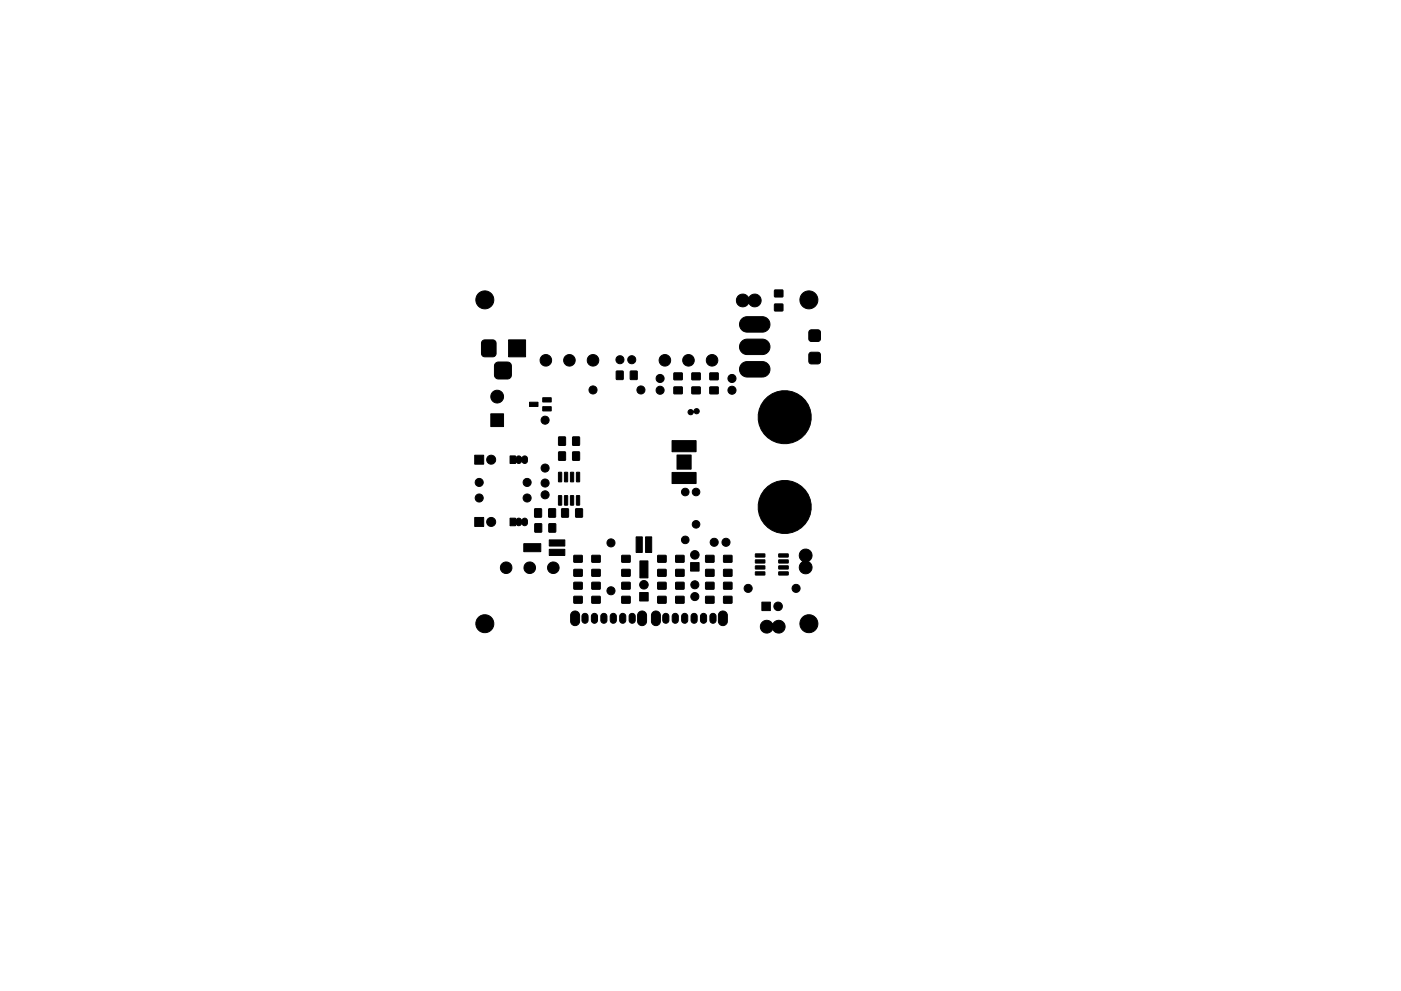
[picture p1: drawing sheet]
<svg xmlns="http://www.w3.org/2000/svg" width="297mm" height="210mm" viewBox="0 0 297 210" stroke-linecap="round" stroke-linejoin="round" font-family="sans-serif">
<g fill="#000" stroke="#000" stroke-width=".21">
<path d="M102.3 72.3l.5-.2h1.7a.71 .71 0 0 1 .7 .7v2.2a.71 .71 0 0 1-.7 .7h-1.7a.71 .71 0 0 1-.7-.7v-2.2zM105.1 77.1l.6-.3h1.9a.84 .84 0 0 1 .8 .9v1.9a.84 .84 0 0 1-.8 .8h-1.9a.84 .84 0 0 1-.9-.8v-1.9zM107.8 72.1h3.6v3.6h-3.6zM130.7 78.8h1.4v1.7h-1.4zM133.7 78.8h1.4l-.1 1.7h-1.4zM142.9 79.1h1.7l.1 1.4-1.8 .1zM146.7 79.1h1.7l.1 1.4-1.8 .1zM150.5 79.1h1.7l.1 1.4-1.8 .1zM156.6 62.7a1.66 1.66 0 0 1 2.2 .4 1.38 1.38 0 0 1 2.1-.3 1.38 1.38 0 0 1-.1 2.1 1.38 1.38 0 0 1-2.1-.5 1.37 1.37 0 0 1-2 .4 1.37 1.37 0 0 1-.1-2.1zM157.3 77.2l.8-.5h3.6a1.64 1.64 0 0 1 1.6 1.7 1.64 1.64 0 0 1-1.6 1.6h-3.3a1.64 1.64 0 0 1-1.5-1.1 1.64 1.64 0 0 1 .4-1.7zM157.3 72.4l.8-.4h3.6a1.64 1.64 0 0 1 1.6 1.6 1.64 1.64 0 0 1-1.6 1.6h-3.3a1.64 1.64 0 0 1-1.5-1 1.64 1.64 0 0 1 .4-1.8zM157.3 67.7l.8-.5h3.6a1.64 1.64 0 0 1 1.6 1.6 1.64 1.64 0 0 1-1.6 1.7h-3.3a1.64 1.64 0 0 1-1.5-1.1 1.64 1.64 0 0 1 .4-1.7z"/>
<path d="M164.2 64.5h1.7l.1 1.4-1.7 .1zM164.2 61.6l1.7-.1 .1 1.4-1.7 .1zM171.6 74.9l.4-.2h1.4a.56 .56 0 0 1 .6 .6v1.3a.56 .56 0 0 1-.6 .6h-1.4a.56 .56 0 0 1-.5-.6v-1.3zM171.6 70.1l.4-.1h1.4a.56 .56 0 0 1 .6 .5v1.4a.56 .56 0 0 1-.6 .6h-1.4a.56 .56 0 0 1-.5-.6v-1.4zM100.6 96.6h2v1.9h-2zM104.1 87.8h2.7v2.7h-2.7zM108.1 96.7h1.2l.1 .3a.74 .74 0 0 1 1.3 .1 .61 .61 0 0 1 .6-.4 .61 .61 0 0 1 .5 .6v.5a.66 .66 0 0 1-.5 .5 .66 .66 0 0 1-.7-.4 .74 .74 0 0 1-1.2 .2l-.1 .2h-1.2zM112.3 85.3h1.8v.9h-1.8zM115.1 86.3h1.8v.9h-1.8zM115.1 84.4h1.8v.9h-1.8zM118.5 95.9h1.4l-.1 1.8-1.4-.1zM118.5 92.7l1.4 .1-.1 1.7-1.4-.1z"/>
<path d="M121.4 95.9h1.5l-.1 1.8-1.4-.1zM121.4 92.7l1.5 .1-.1 1.7-1.4-.1zM142.9 82.1h1.7l.1 1.4-1.8 .1zM143.5 96.5h3v3h-3zM142.5 93.5h5.1v2.3h-5.1zM146 87.1a.86 .86 0 0 1 1.1 .1 .58 .58 0 0 1 .8-.4 .58 .58 0 0 1 .1 .9 .58 .58 0 0 1-.9-.3 .58 .58 0 0 1-.8 .6 .58 .58 0 0 1-.3-.9zM146.7 82.1h1.7l.1 1.4-1.8 .1zM150.5 82.1h1.7l.1 1.4-1.8 .1zM100.6 109.8h2v1.9h-2zM108.1 109.9h1.2l.1 .3a.74 .74 0 0 1 1.3 .1 .61 .61 0 0 1 .6-.4 .61 .61 0 0 1 .5 .6v.5a.66 .66 0 0 1-.5 .5 .66 .66 0 0 1-.7-.4 .74 .74 0 0 1-1.2 .2l-.1 .2h-1.2zM111.1 115.3h3.6v1.8h-3.6zM113.4 108h1.4v1.7h-1.4z"/>
<path d="M113.4 111.1l1.5 .1-.1 1.7h-1.4zM116.3 108h1.5l-.1 1.7h-1.4zM116.4 111.1l1.4 .1v1.7h-1.4zM118.4 105.2h.7l-.1 2-.6-.1zM118.4 100.2l.7 .1-.1 1.9-.6-.1zM116.5 116.5h3.3v1.4h-3.3zM116.5 114.5h3.3v1.4h-3.3zM119.7 105.2h.7l-.1 2-.6-.1zM119.7 100.2l.7 .1-.1 1.9-.6-.1zM119.1 108h1.4v1.7h-1.4zM121 105.2h.6l-.1 2-.6-.1zM121 100.2l.6 .1-.1 1.9-.6-.1z"/>
<path d="M122.2 105.2h.7l-.1 2-.6-.1zM122.2 100.2l.7 .1-.1 1.9-.6-.1zM121.7 117.9l1.7-.1v1.4l-1.7 .1zM122.1 108h1.4v1.7h-1.5zM125.5 117.9l1.7-.1 .1 1.4-1.8 .1zM131.8 117.9l1.8-.1v1.4l-1.7 .1zM134.9 113.9h1.3v3.3h-1.3zM136.9 113.9h1.3v3.3h-1.3zM139.5 117.9l1.7-.1v1.4l-1.7 .1zM143.3 117.9l1.7-.1v1.4l-1.7 .1zM142.5 100.2h5.1v2.4h-5.1zM149.6 117.9l1.7-.1 .1 1.4-1.7 .1z"/>
<path d="M153.4 117.9l1.7-.1 .1 1.4-1.7 .1zM160.2 118.8h1.9l.1 .6-2 .1zM160.2 117.5h1.9l.1 .6-2 .1zM165.1 118.8h1.9l.1 .6-1.9 .1zM165.1 117.5h1.9l.1 .6-1.9 .1zM169.8 117a1.39 1.39 0 0 1 2.1 .1 1.39 1.39 0 0 1-.5 2 1.39 1.39 0 0 1 .4 2.2 1.39 1.39 0 0 1-2.1-.1 1.39 1.39 0 0 1 .5-2.1l-.1-.1a1.35 1.35 0 0 1-.3-2zM121.3 129.9a.95 .95 0 0 1 1-.2 .95 .95 0 0 1 .6 .8v1.3a.95 .95 0 0 1-1 .9 .95 .95 0 0 1-.9-.9v-1.4zM121.7 126.5h1.7v1.4l-1.7 .1zM121.7 123.6l1.7-.1v1.5h-1.7zM121.7 120.8h1.7v1.4l-1.7 .1zM123.6 130.3l.4-.2 .5 .2 .2 .4v.9a.65 .65 0 0 1-.7 .6 .65 .65 0 0 1-.6-.6v-.9zM125.6 130.3l.4-.2 .5 .2 .2 .4v.9a.65 .65 0 0 1-.7 .6 .65 .65 0 0 1-.6-.6v-.9z"/>
<path d="M125.5 126.5h1.7l.1 1.4-1.8 .1zM125.5 123.6l1.7-.1 .1 1.5h-1.8zM125.5 120.8h1.7l.1 1.4-1.8 .1zM127.6 130.3l.4-.2 .5 .2 .2 .4v.9a.65 .65 0 0 1-.7 .6 .65 .65 0 0 1-.6-.6v-.9zM129.6 130.3l.4-.2 .5 .2 .2 .4v.9a.65 .65 0 0 1-.7 .6 .65 .65 0 0 1-.6-.6v-.9zM131.6 130.3l.4-.2 .5 .2 .2 .4v.9a.65 .65 0 0 1-.7 .6 .65 .65 0 0 1-.6-.6v-.9zM131.8 126.5h1.8v1.4l-1.7 .1zM131.8 123.6l1.8-.1v1.5h-1.7zM131.8 120.8h1.8v1.4l-1.7 .1zM133.6 130.3l.4-.2 .5 .2 .2 .4v.9a.65 .65 0 0 1-.7 .6 .65 .65 0 0 1-.6-.6v-.9zM135.5 129.9a.95 .95 0 0 1 1-.2 .95 .95 0 0 1 .6 .8v1.3a.95 .95 0 0 1-1 .9 .95 .95 0 0 1-.9-.9v-1.4zM135.7 119h1.7v3.6h-1.7z"/>
<path d="M135.6 125.7h1.8v1.8h-1.8zM138.4 129.9a.95 .95 0 0 1 1-.2 .95 .95 0 0 1 .6 .8v1.3a.95 .95 0 0 1-.9 .9 .95 .95 0 0 1-1-.9v-1.4zM139.5 126.5h1.7v1.4l-1.7 .1zM139.5 123.6l1.7-.1v1.5h-1.7zM139.5 120.8h1.7v1.4l-1.7 .1zM140.7 130.3l.5-.2 .4 .2 .2 .4v.9a.65 .65 0 0 1-.6 .6 .65 .65 0 0 1-.7-.6v-.9zM142.7 130.3l.5-.2 .4 .2 .2 .4v.9a.65 .65 0 0 1-.6 .6 .65 .65 0 0 1-.7-.6v-.9zM143.3 126.5h1.7v1.4l-1.7 .1zM143.3 123.6l1.7-.1v1.5h-1.7zM143.3 120.8h1.7v1.4l-1.7 .1zM144.7 130.3l.5-.2 .4 .2 .2 .4v.9a.65 .65 0 0 1-.6 .6 .65 .65 0 0 1-.7-.6v-.9zM146.7 130.3l.5-.2 .4 .2 .2 .4v.9a.65 .65 0 0 1-.6 .6 .65 .65 0 0 1-.7-.6v-.9z"/>
<path d="M146.4 119.4h1.8v1.8h-1.8zM148.7 130.3l.5-.2 .4 .2 .2 .4v.9a.65 .65 0 0 1-.6 .6 .65 .65 0 0 1-.7-.6v-.9zM149.6 126.5h1.7l.1 1.4-1.7 .1zM149.6 123.6l1.7-.1 .1 1.5h-1.7zM149.6 120.8h1.7l.1 1.4-1.7 .1zM150.7 130.3l.5-.2 .4 .2 .2 .4v.9a.65 .65 0 0 1-.6 .6 .65 .65 0 0 1-.7-.6v-.9zM152.6 129.9a.95 .95 0 0 1 1-.2 .95 .95 0 0 1 .6 .8v1.3a.95 .95 0 0 1-.9 .9 .95 .95 0 0 1-1-.9v-1.4zM153.4 126.5h1.7l.1 1.4-1.7 .1zM153.4 123.6l1.7-.1 .1 1.5h-1.7zM153.4 120.8h1.7l.1 1.4-1.7 .1zM160.2 121.3h1.9l.1 .6-2 .1zM160.2 120.1l1.9-.1 .1 .7h-2z"/>
<path d="M161.5 132.1a1.61 1.61 0 0 1 2.4 .2 1.38 1.38 0 0 1 2.1-.3 1.38 1.38 0 0 1-.1 2.1 1.38 1.38 0 0 1-2.1-.5 1.38 1.38 0 0 1-2 .5 1.38 1.38 0 0 1-.3-2zM161.5 127.7h1.8v1.8h-1.8zM165.1 121.3h1.9l.1 .6-1.9 .1zM165.1 120.1l1.9-.1 .1 .7h-1.9z"/>
<circle cx="102.8" cy="63.6" r="1.91"/>
<circle cx="115.7" cy="76.4" r="1.23"/>
<circle cx="120.7" cy="76.4" r="1.23"/>
<circle cx="125.7" cy="76.4" r="1.23"/>
<circle cx="131.4" cy="76.3" r=".86"/>
<circle cx="133.9" cy="76.3" r=".86"/>
<circle cx="141" cy="76.4" r="1.23"/>
<circle cx="146" cy="76.4" r="1.23"/>
<circle cx="151" cy="76.4" r="1.23"/>
<circle cx="171.5" cy="63.6" r="1.91"/>
<circle cx="104.1" cy="97.5" r=".96"/>
<circle cx="105.4" cy="84.1" r="1.36"/>
<circle cx="115.6" cy="89.1" r=".86"/>
<circle cx="115.6" cy="99.3" r=".86"/>
<circle cx="125.7" cy="82.7" r=".86"/>
<circle cx="135.9" cy="82.7" r=".85"/>
<circle cx="140" cy="80.3" r=".86"/>
<circle cx="140" cy="82.8" r=".86"/>
<circle cx="155.2" cy="80.3" r=".86"/>
<circle cx="155.2" cy="82.8" r=".86"/>
<circle cx="166.4" cy="88.5" r="5.6"/>
<circle cx="101.6" cy="102.4" r=".86"/>
<circle cx="101.6" cy="105.7" r=".86"/>
<circle cx="104.1" cy="110.7" r=".96"/>
<circle cx="111.8" cy="105.7" r=".86"/>
<circle cx="111.8" cy="102.4" r=".86"/>
<circle cx="115.6" cy="105" r=".86"/>
<circle cx="115.6" cy="102.5" r=".86"/>
<circle cx="129.5" cy="115.2" r=".86"/>
<circle cx="145.3" cy="114.5" r=".8"/>
<circle cx="145.3" cy="104.4" r=".8"/>
<circle cx="147.3" cy="117.7" r=".9"/>
<circle cx="147.6" cy="111.2" r=".8"/>
<circle cx="147.6" cy="104.4" r=".8"/>
<circle cx="151.4" cy="115.1" r=".86"/>
<circle cx="153.9" cy="115.1" r=".86"/>
<circle cx="166.4" cy="107.6" r="5.6"/>
<circle cx="102.8" cy="132.3" r="1.91"/>
<circle cx="107.3" cy="120.5" r="1.22"/>
<circle cx="112.3" cy="120.5" r="1.22"/>
<circle cx="117.3" cy="120.5" r="1.22"/>
<circle cx="129.5" cy="125.3" r=".86"/>
<circle cx="136.5" cy="124.1" r=".9"/>
<circle cx="147.3" cy="126.6" r=".86"/>
<circle cx="147.3" cy="124.1" r=".86"/>
<circle cx="158.6" cy="124.8" r=".86"/>
<circle cx="165" cy="128.6" r=".9"/>
<circle cx="168.8" cy="124.8" r=".86"/>
<circle cx="171.5" cy="132.3" r="1.91"/>
</g>
</svg>
